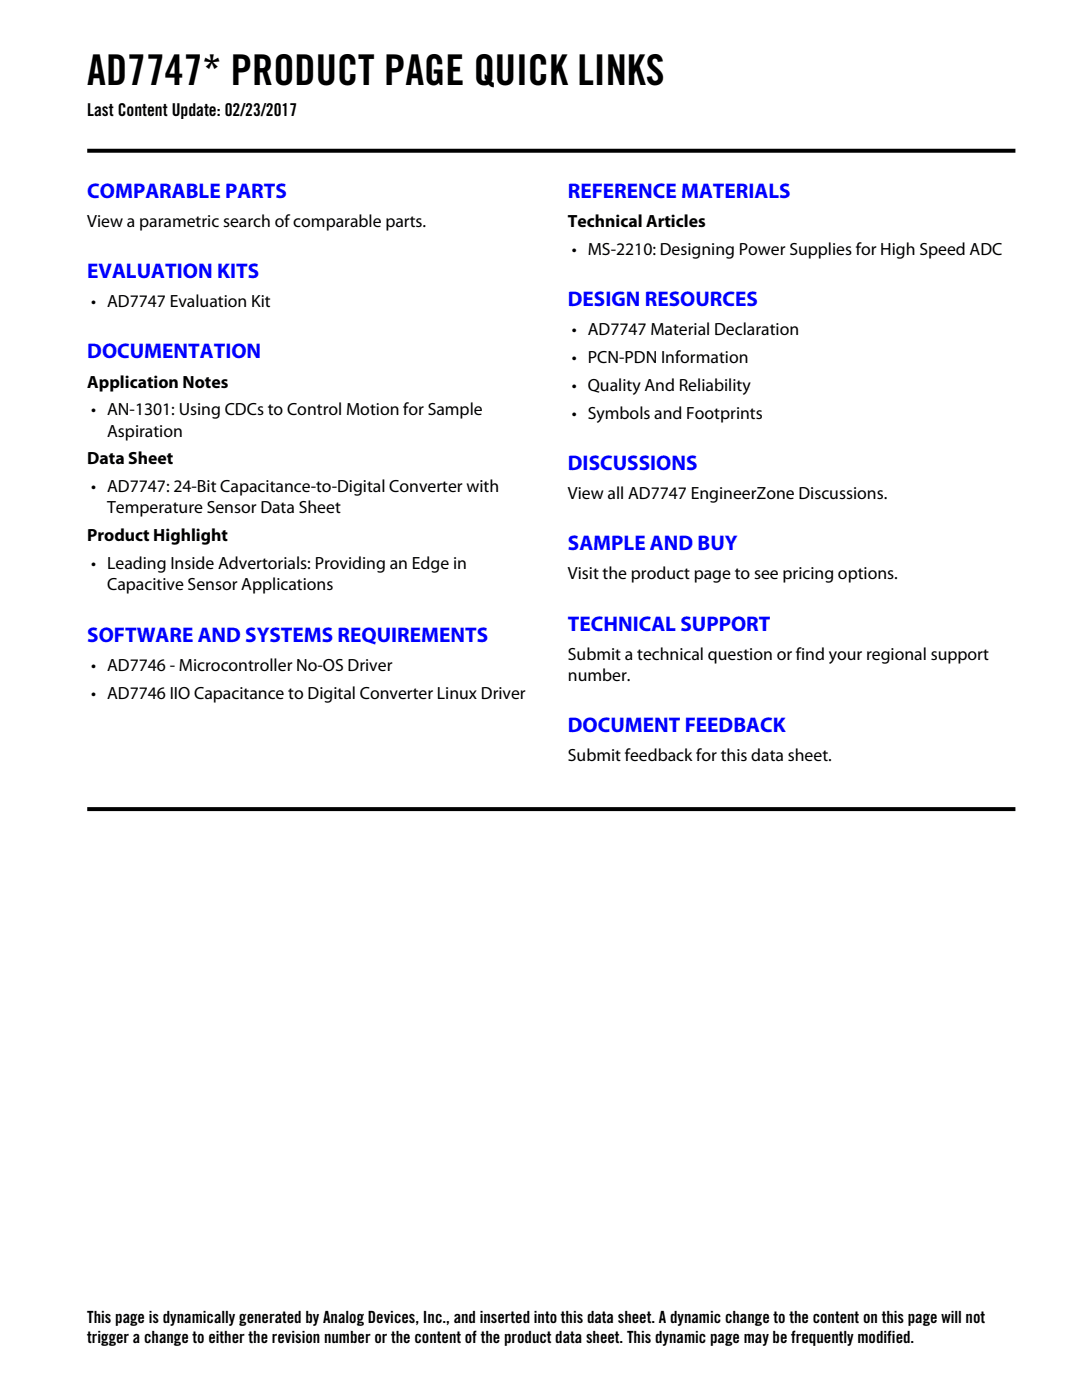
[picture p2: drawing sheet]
<svg xmlns="http://www.w3.org/2000/svg" width="216mm" height="279mm" viewBox="0 0 216 279" stroke-linecap="round" stroke-linejoin="round" font-family="sans-serif">
<defs><g id="words">
<text font-size="8.5" x="17.4" y="17">AD7747* PRODUCT PAGE QUICK LINKS</text>
<g font-size="4.2" fill="#00f">
<text x="17.4" y="39.5">COMPARABLE PARTS</text>
<text x="113.3" y="39.5">REFERENCE MATERIALS</text>
<text x="17.4" y="55.5">EVALUATION KITS</text>
<text x="113.3" y="61.1">DESIGN RESOURCES</text>
<text x="17.4" y="71.5">DOCUMENTATION</text>
<text x="113.3" y="93.8">DISCUSSIONS</text>
<text x="113.3" y="109.8">SAMPLE AND BUY</text>
<text x="113.3" y="125.8">TECHNICAL SUPPORT</text>
<text x="17.4" y="128.1">SOFTWARE AND SYSTEMS REQUIREMENTS</text>
<text x="113.3" y="146.1">DOCUMENT FEEDBACK</text>
</g>
<g font-size="3.5">
<text x="17.4" y="23.1">Last Content Update: 02/23/2017</text>
<text x="17.4" y="45.3">View a parametric search of comparable parts.</text>
<text x="113.3" y="45.3">Technical Articles</text>
<text x="114.1" y="50.8">• MS-2210: Designing Power Supplies for High Speed ADC</text>
<text x="18.2" y="61.3">• AD7747 Evaluation Kit</text>
<text x="114.1" y="66.9">• AD7747 Material Declaration</text>
<text x="17.4" y="77.3">Application Notes</text>
<text x="114.1" y="72.4">• PCN-PDN Information</text>
<text x="114.1" y="78">• Quality And Reliability</text>
<text x="18.2" y="82.9">• AN-1301: Using CDCs to Control Motion for Sample</text>
<text x="114.1" y="83.5">• Symbols and Footprints</text>
<text x="21.4" y="87.1">Aspiration</text>
<text x="17.4" y="92.7">Data Sheet</text>
<text x="18.2" y="98.2">• AD7747: 24-Bit Capacitance-to-Digital Converter with</text>
<text x="113.3" y="99.6">View all AD7747 EngineerZone Discussions.</text>
<text x="21.4" y="102.5">Temperature Sensor Data Sheet</text>
<text x="17.4" y="108">Product Highlight</text>
<text x="18.2" y="113.6">• Leading Inside Advertorials: Providing an Edge in</text>
<text x="21.4" y="117.8">Capacitive Sensor Applications</text>
<text x="113.3" y="115.6">Visit the product page to see pricing options.</text>
<text x="113.3" y="131.6">Submit a technical question or find your regional support</text>
<text x="18.2" y="133.9">• AD7746 - Microcontroller No-OS Driver</text>
<text x="113.3" y="135.9">number.</text>
<text x="18.2" y="139.4">• AD7746 IIO Capacitance to Digital Converter Linux Driver</text>
<text x="113.3" y="151.9">Submit feedback for this data sheet.</text>
</g>
<g font-size="3.4">
<text x="17.4" y="264.1">This page is dynamically generated by Analog Devices, Inc., and inserted into this data sheet. A dynamic change to the content on this page will not</text>
<text x="17.4" y="268.1">trigger a change to either the revision number or the content of the product data sheet. This dynamic page may be frequently modified.</text>
</g>
</g></defs>
<g fill="#000">
<path d="M17.4 29.7h92.4l.4 .8h-92.8zM109.8 29.7h92.8v.8h-92.4z"/>
<path d="M17.4 161.1h92.4l.4 .8h-92.8zM109.8 161.1h92.8v.8h-92.4z"/>
</g>
<use href="#words"/>
</svg>
